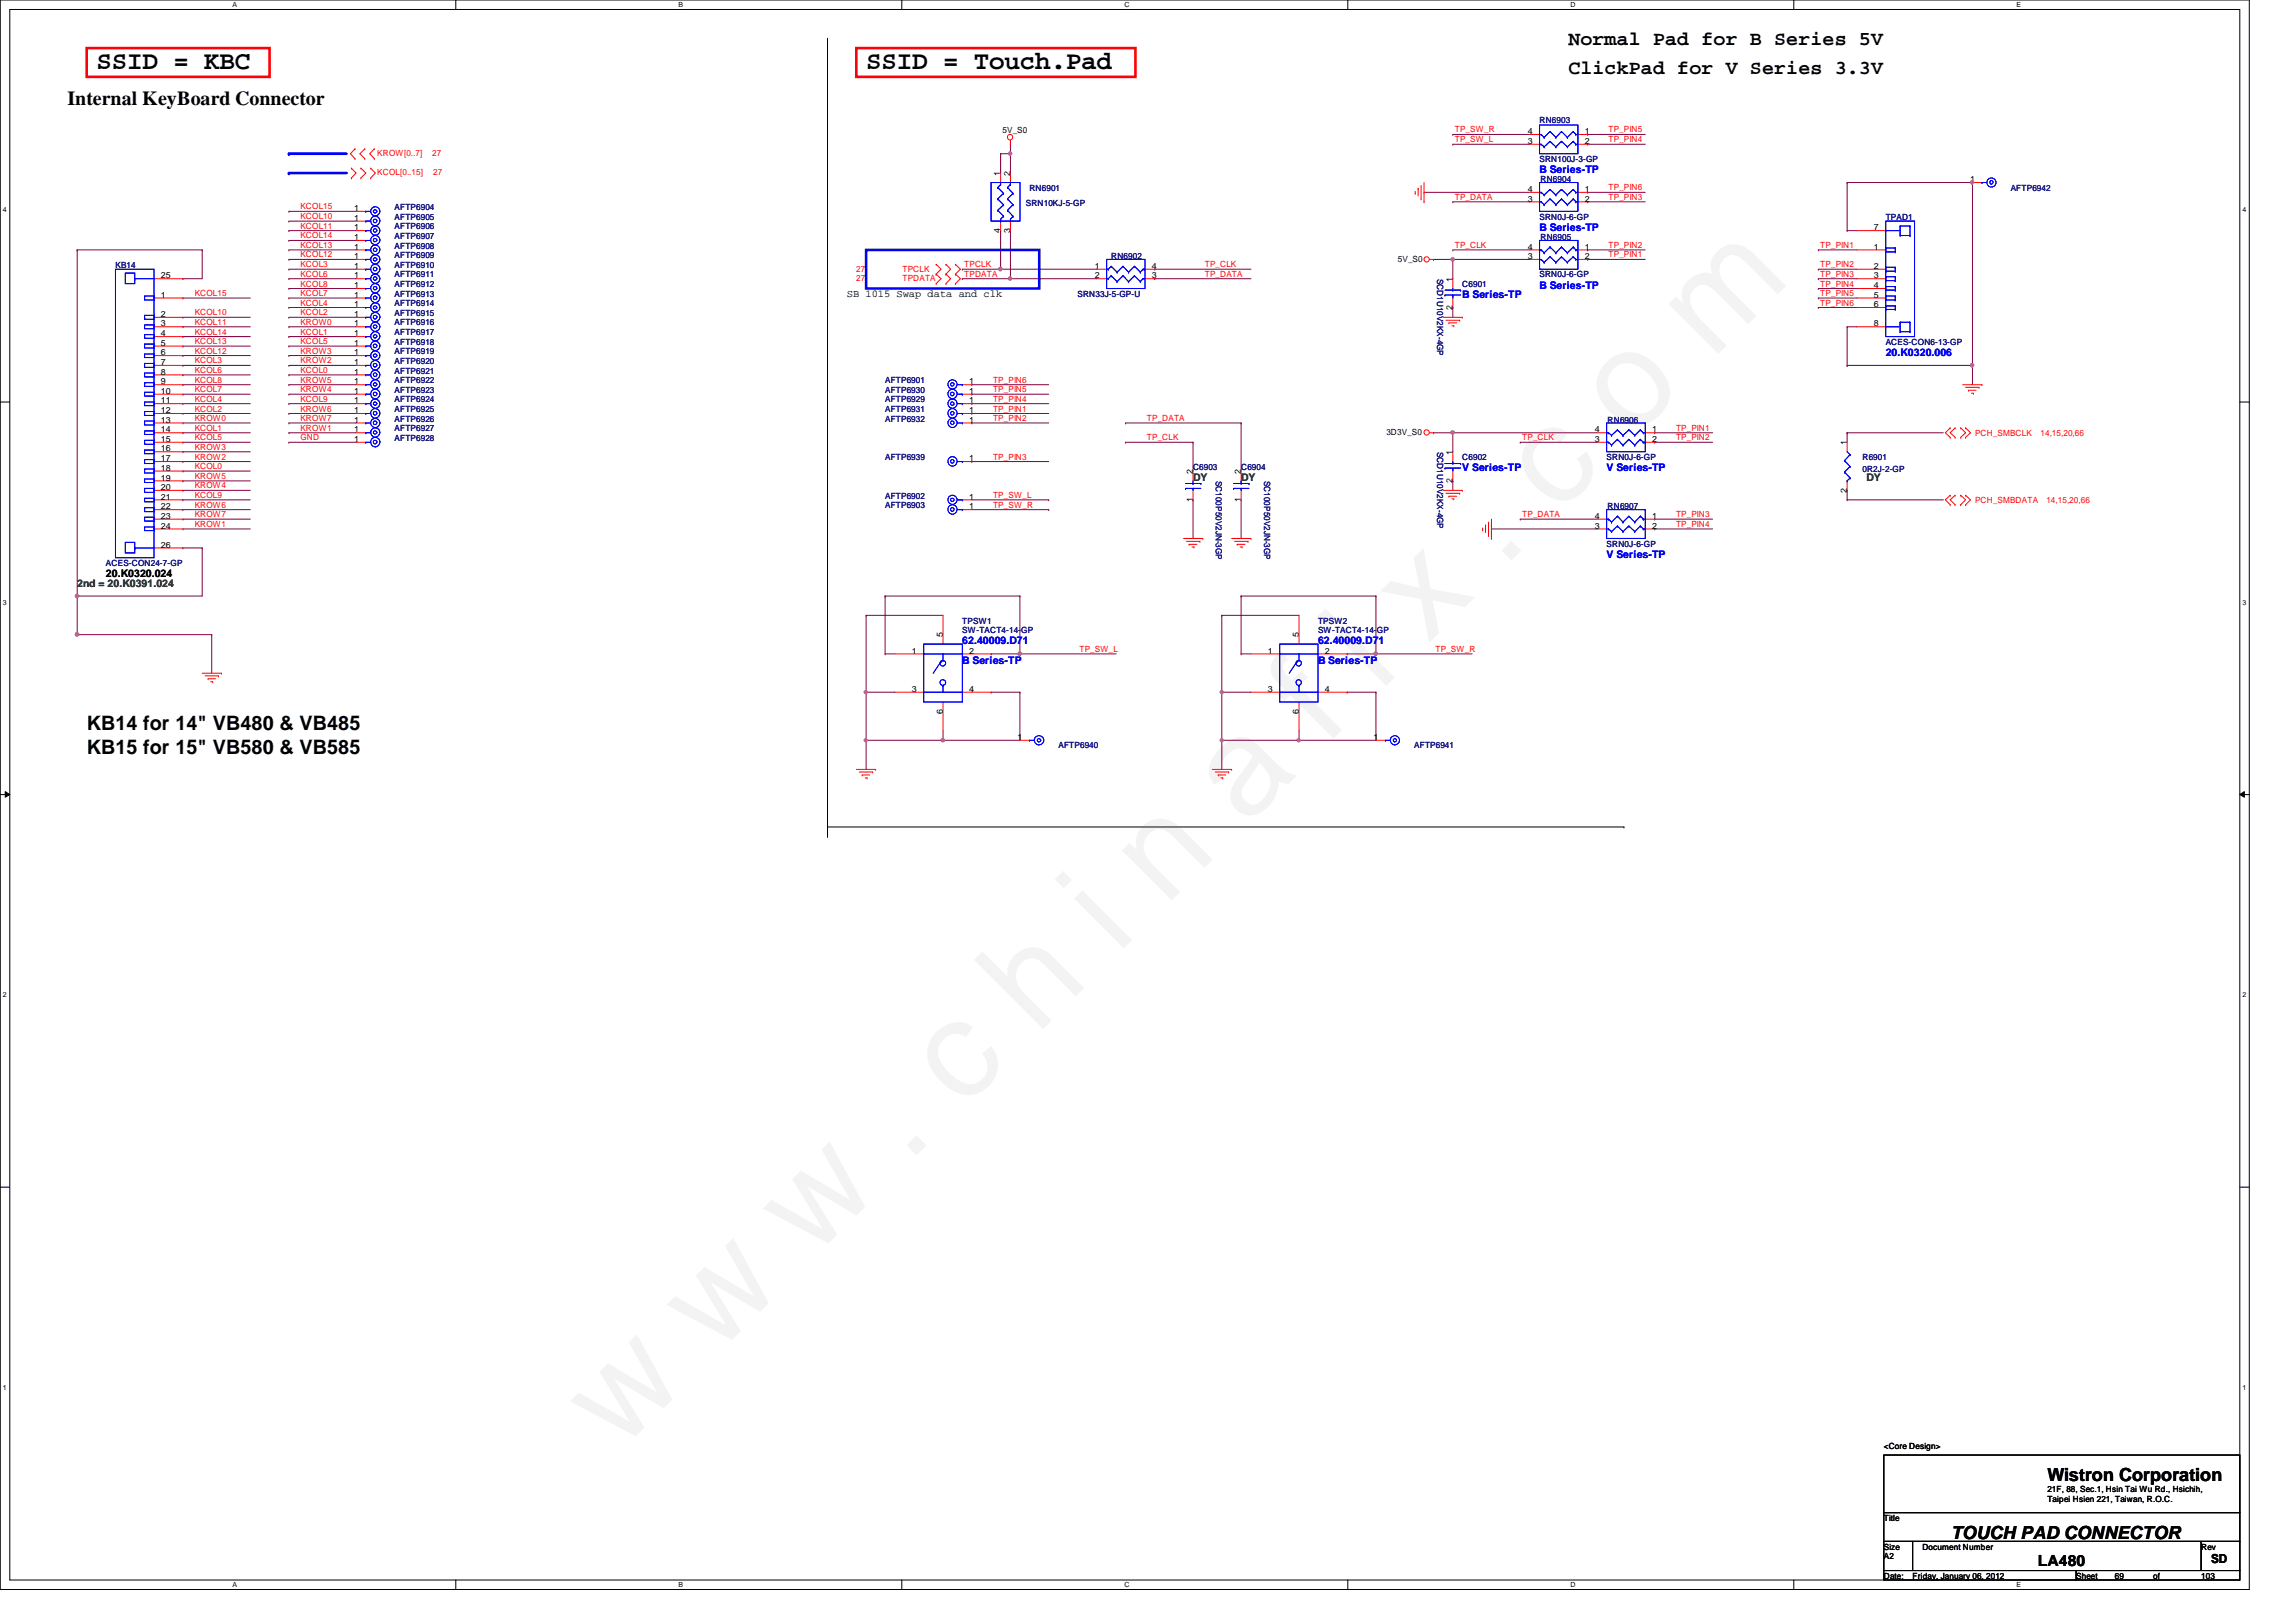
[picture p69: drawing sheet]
<svg xmlns="http://www.w3.org/2000/svg" width="297mm" height="210mm" viewBox="0 0 297 210" stroke-linecap="round" stroke-linejoin="round" font-family="sans-serif">
<defs><g id="words">
<text font-size="17.6" fill="#f0f" x="80.1" y="188" transform="rotate(-45 80.1 188)">w w w . c h i n a f i x . c o m</text>
<g font-size="3.3">
<text x="12.5" y="9">SSID = KBC</text>
<text x="112.1" y="9">SSID = Touch.Pad</text>
</g>
<g font-size="2.6">
<text x="202.9" y="5.8">Normal Pad for B Series 5V</text>
<text x="202.9" y="9.6">ClickPad for V Series 3.3V</text>
<text x="8.7" y="13.5">Internal KeyBoard Connector</text>
<text x="11.2" y="94.5">KB14 for 14&quot; VB480 &amp; VB485</text>
<text x="11.2" y="97.6">KB15 for 15&quot; VB580 &amp; VB585</text>
</g>
<g font-size="2.3">
<text x="264.9" y="191.7">Wistron Corporation</text>
<text x="252.4" y="199.2">TOUCH PAD CONNECTOR</text>
</g>
<text font-size="2" x="263.6" y="202.6">LA480</text>
<text font-size="1.6" x="286" y="202.3">SD</text>
<g font-size="1.4" fill="#00f">
<text x="199.2" y="22.4">B Series-TP</text>
<text x="199.2" y="29.9">B Series-TP</text>
<text x="189.2" y="38.6">B Series-TP</text>
<text x="199.2" y="37.3">B Series-TP</text>
<text x="244" y="46.1">20.K0320.006</text>
<text x="189.2" y="61">V Series-TP</text>
<text x="207.9" y="61">V Series-TP</text>
<text x="207.9" y="72.2">V Series-TP</text>
<text x="124.5" y="83.4">62.40009.D71</text>
<text x="170.5" y="83.4">62.40009.D71</text>
<text x="124.5" y="85.9">B Series-TP</text>
<text x="170.5" y="85.9">B Series-TP</text>
</g>
<g font-size="1.4">
<text x="109.6" y="38.5">SB 1015 Swap data and clk</text>
<text x="13.7" y="74.7">20.K0320.024</text>
</g>
<g font-size="1.4" fill="#008000">
<text x="154.3" y="62.2">DY</text>
<text x="160.6" y="62.2">DY</text>
<text x="241.5" y="62.2">DY</text>
<text x="10" y="75.9">2nd = 20.K0391.024</text>
</g>
<g font-size="1.1">
<text x="129.7" y="17.2">5V_S0</text>
<text x="197.7" y="17.4">4</text>
<text x="205" y="17.4">1</text>
<text x="129.4" y="22.7" transform="rotate(-90 129.4 22.7)">1</text>
<text x="130.7" y="22.7" transform="rotate(-90 130.7 22.7)">2</text>
<text x="197.7" y="18.6">3</text>
<text x="205" y="18.6">2</text>
<text x="254.9" y="23.6">1</text>
<text x="45.8" y="28.6">1</text>
<text x="45.8" y="29.8">1</text>
<text x="45.8" y="27.3">1</text>
<text x="197.7" y="26.1">3</text>
<text x="197.7" y="24.8">4</text>
<text x="205" y="24.8">1</text>
<text x="205" y="26.1">2</text>
<text x="242.4" y="29.8">7</text>
<text x="45.8" y="33.5">1</text>
<text x="45.8" y="31.1">1</text>
<text x="45.8" y="32.3">1</text>
<text x="45.8" y="34.8">1</text>
<text x="129.4" y="30.1" transform="rotate(-90 129.4 30.1)">4</text>
<text x="130.7" y="30.1" transform="rotate(-90 130.7 30.1)">3</text>
<text x="141.6" y="34.8">1</text>
<text x="149" y="34.8">4</text>
<text x="180.8" y="33.9">5V_S0</text>
<text x="197.7" y="33.5">3</text>
<text x="197.7" y="32.3">4</text>
<text x="205" y="32.3">1</text>
<text x="205" y="33.5">2</text>
<text x="242.4" y="32.3">1</text>
<text x="242.4" y="34.8">2</text>
<text x="20.8" y="38.5">1</text>
<text x="20.8" y="41">2</text>
<text x="20.8" y="36">25</text>
<text x="45.8" y="36">1</text>
<text x="45.8" y="37.3">1</text>
<text x="45.8" y="39.8">1</text>
<text x="45.8" y="38.5">1</text>
<text x="45.8" y="41">1</text>
<text x="141.6" y="36">2</text>
<text x="149" y="36">3</text>
<text x="187.9" y="40.1" transform="rotate(-90 187.9 40.1)">2</text>
<text x="187.9" y="36.4" transform="rotate(-90 187.9 36.4)">1</text>
<text x="242.4" y="36">3</text>
<text x="242.4" y="37.3">4</text>
<text x="242.4" y="38.5">5</text>
<text x="242.4" y="39.8">6</text>
<text x="20.8" y="42.2">3</text>
<text x="20.8" y="43.5">4</text>
<text x="20.8" y="44.7">5</text>
<text x="20.8" y="46">6</text>
<text x="20.8" y="47.2">7</text>
<text x="45.8" y="47.2">1</text>
<text x="45.8" y="46">1</text>
<text x="45.8" y="42.2">1</text>
<text x="45.8" y="43.5">1</text>
<text x="45.8" y="44.7">1</text>
<text x="242.4" y="42.2">8</text>
<text x="20.8" y="48.5">8</text>
<text x="20.8" y="49.7">9</text>
<text x="20.8" y="51">10</text>
<text x="20.8" y="52.2">11</text>
<text x="20.8" y="53.5">12</text>
<text x="45.8" y="51">1</text>
<text x="45.8" y="49.7">1</text>
<text x="45.8" y="52.2">1</text>
<text x="45.8" y="53.5">1</text>
<text x="45.8" y="48.5">1</text>
<text x="125.4" y="53.5">1</text>
<text x="125.4" y="51">1</text>
<text x="125.4" y="49.7">1</text>
<text x="125.4" y="52.2">1</text>
<text x="20.8" y="54.7">13</text>
<text x="20.8" y="56">14</text>
<text x="20.8" y="57.2">15</text>
<text x="20.8" y="58.4">16</text>
<text x="20.8" y="59.7">17</text>
<text x="45.8" y="57.2">1</text>
<text x="45.8" y="54.7">1</text>
<text x="45.8" y="56">1</text>
<text x="125.4" y="59.7">1</text>
<text x="125.4" y="54.7">1</text>
<text x="179.4" y="56.3">3D3V_S0</text>
<text x="187.9" y="58.8" transform="rotate(-90 187.9 58.8)">1</text>
<text x="206.3" y="57.2">3</text>
<text x="206.3" y="56">4</text>
<text x="213.7" y="56">1</text>
<text x="213.7" y="57.2">2</text>
<text x="238.9" y="57.6" transform="rotate(-90 238.9 57.6)">1</text>
<text x="20.8" y="60.9">18</text>
<text x="20.8" y="62.2">19</text>
<text x="20.8" y="63.4">20</text>
<text x="20.8" y="64.6">21</text>
<text x="20.8" y="65.9">22</text>
<text x="125.4" y="64.6">1</text>
<text x="125.4" y="65.9">1</text>
<text x="154.3" y="65" transform="rotate(-90 154.3 65)">1</text>
<text x="154.3" y="61.3" transform="rotate(-90 154.3 61.3)">2</text>
<text x="160.5" y="65" transform="rotate(-90 160.5 65)">1</text>
<text x="160.5" y="61.3" transform="rotate(-90 160.5 61.3)">2</text>
<text x="187.9" y="62.5" transform="rotate(-90 187.9 62.5)">2</text>
<text x="238.9" y="63.8" transform="rotate(-90 238.9 63.8)">2</text>
<text x="20.8" y="67.1">23</text>
<text x="20.8" y="68.4">24</text>
<text x="20.8" y="70.9">26</text>
<text x="206.3" y="68.4">3</text>
<text x="206.3" y="67.1">4</text>
<text x="213.7" y="67.1">1</text>
<text x="213.7" y="68.4">2</text>
<text x="122" y="82.5" transform="rotate(-90 122 82.5)">5</text>
<text x="168" y="82.5" transform="rotate(-90 168 82.5)">5</text>
<text x="118" y="84.6">1</text>
<text x="118" y="89.5">3</text>
<text x="125.4" y="84.6">2</text>
<text x="125.4" y="89.5">4</text>
<text x="164" y="84.6">1</text>
<text x="164" y="89.5">3</text>
<text x="171.4" y="84.6">2</text>
<text x="171.4" y="89.5">4</text>
<text x="122" y="92.4" transform="rotate(-90 122 92.4)">6</text>
<text x="131.7" y="95.8">1</text>
<text x="168" y="92.4" transform="rotate(-90 168 92.4)">6</text>
<text x="177.7" y="95.8">1</text>
<text x="243.7" y="187.5">&lt;Core Design&gt;</text>
<text x="243.7" y="196.8">Title</text>
<text x="264.9" y="193.1">21F, 88, Sec.1, Hsin Tai Wu Rd., Hsichih,</text>
<text x="264.9" y="194.4">Taipei Hsien 221, Taiwan, R.O.C.</text>
<text x="243.7" y="200.5">Size</text>
<text x="243.7" y="201.8">A2</text>
<text x="248.7" y="200.5">Document Number</text>
<text x="284.8" y="200.5">Rev</text>
<text x="243.7" y="204.3">Date:</text>
<text x="247.4" y="204.3">Friday, January 06, 2012</text>
<text x="268.6" y="204.3">Sheet</text>
<text x="273.6" y="204.3">69</text>
<text x="278.6" y="204.3">of</text>
<text x="284.8" y="204.3">103</text>
</g>
<g font-size="1.1" fill="#f00">
<text x="188.2" y="17.1">TP_SW_R</text>
<text x="208.1" y="17.1">TP_PIN5</text>
<text x="48.8" y="20.2">KROW[0..7]</text>
<text x="48.8" y="22.7">KCOL[0..15]</text>
<text x="55.9" y="20.2">27</text>
<text x="56" y="22.7">27</text>
<text x="188.2" y="18.4">TP_SW_L</text>
<text x="208.1" y="18.4">TP_PIN4</text>
<text x="38.9" y="27.1">KCOL15</text>
<text x="38.9" y="28.4">KCOL10</text>
<text x="38.9" y="29.6">KCOL11</text>
<text x="188.2" y="25.9">TP_DATA</text>
<text x="208.1" y="25.9">TP_PIN3</text>
<text x="208.1" y="24.6">TP_PIN6</text>
<text x="38.9" y="30.9">KCOL14</text>
<text x="38.9" y="32.1">KCOL13</text>
<text x="38.9" y="33.3">KCOL12</text>
<text x="38.9" y="34.6">KCOL3</text>
<text x="38.9" y="35.8">KCOL6</text>
<text x="110.8" y="35.1">27</text>
<text x="116.8" y="35.1">TPCLK</text>
<text x="124.8" y="34.6">TPCLK</text>
<text x="124.8" y="35.8">TPDATA</text>
<text x="155.9" y="34.6">TP_CLK</text>
<text x="155.9" y="35.8">TP_DATA</text>
<text x="188.2" y="32.1">TP_CLK</text>
<text x="208.1" y="33.3">TP_PIN1</text>
<text x="208.1" y="32.1">TP_PIN2</text>
<text x="235.5" y="32.1">TP_PIN1</text>
<text x="235.5" y="34.6">TP_PIN2</text>
<text x="235.5" y="35.8">TP_PIN3</text>
<text x="25.2" y="38.3">KCOL15</text>
<text x="25.2" y="40.8">KCOL10</text>
<text x="38.9" y="37.1">KCOL8</text>
<text x="38.9" y="38.3">KCOL7</text>
<text x="38.9" y="39.5">KCOL4</text>
<text x="38.9" y="40.8">KCOL2</text>
<text x="110.8" y="36.4">27</text>
<text x="116.8" y="36.4">TPDATA</text>
<text x="235.5" y="39.5">TP_PIN6</text>
<text x="235.5" y="37.1">TP_PIN4</text>
<text x="235.5" y="38.3">TP_PIN5</text>
<text x="25.2" y="42">KCOL11</text>
<text x="25.2" y="43.3">KCOL14</text>
<text x="25.2" y="44.5">KCOL13</text>
<text x="25.2" y="45.8">KCOL12</text>
<text x="25.2" y="47">KCOL3</text>
<text x="38.9" y="42">KROW0</text>
<text x="38.9" y="44.5">KCOL5</text>
<text x="38.9" y="43.3">KCOL1</text>
<text x="38.9" y="47">KROW2</text>
<text x="38.9" y="45.8">KROW3</text>
<text x="25.2" y="48.3">KCOL6</text>
<text x="25.2" y="49.5">KCOL8</text>
<text x="25.2" y="50.8">KCOL7</text>
<text x="25.2" y="52">KCOL4</text>
<text x="25.2" y="53.3">KCOL2</text>
<text x="38.9" y="48.3">KCOL0</text>
<text x="38.9" y="52">KCOL9</text>
<text x="38.9" y="49.5">KROW5</text>
<text x="38.9" y="53.3">KROW6</text>
<text x="38.9" y="50.8">KROW4</text>
<text x="128.5" y="49.5">TP_PIN6</text>
<text x="128.5" y="50.8">TP_PIN5</text>
<text x="128.5" y="53.3">TP_PIN1</text>
<text x="128.5" y="52">TP_PIN4</text>
<text x="25.2" y="54.5">KROW0</text>
<text x="25.2" y="55.8">KCOL1</text>
<text x="25.2" y="57">KCOL5</text>
<text x="25.2" y="59.5">KROW2</text>
<text x="25.2" y="58.2">KROW3</text>
<text x="38.9" y="55.8">KROW1</text>
<text x="38.9" y="54.5">KROW7</text>
<text x="38.9" y="57">GND</text>
<text x="128.5" y="54.5">TP_PIN2</text>
<text x="128.5" y="59.5">TP_PIN3</text>
<text x="148.4" y="54.5">TP_DATA</text>
<text x="148.4" y="57">TP_CLK</text>
<text x="196.9" y="57">TP_CLK</text>
<text x="216.8" y="55.8">TP_PIN1</text>
<text x="216.8" y="57">TP_PIN2</text>
<text x="255.5" y="56.4">PCH_SMBCLK</text>
<text x="264" y="56.4">14,15,20,66</text>
<text x="25.2" y="60.7">KCOL0</text>
<text x="25.2" y="64.4">KCOL9</text>
<text x="25.2" y="62">KROW5</text>
<text x="25.2" y="65.7">KROW6</text>
<text x="25.2" y="63.2">KROW4</text>
<text x="128.5" y="64.4">TP_SW_L</text>
<text x="128.5" y="65.7">TP_SW_R</text>
<text x="255.5" y="65.2">PCH_SMBDATA</text>
<text x="264.7" y="65.2">14,15,20,66</text>
<text x="25.2" y="68.2">KROW1</text>
<text x="25.2" y="66.9">KROW7</text>
<text x="196.9" y="66.9">TP_DATA</text>
<text x="216.8" y="68.2">TP_PIN4</text>
<text x="216.8" y="66.9">TP_PIN3</text>
<text x="139.7" y="84.4">TP_SW_L</text>
<text x="185.7" y="84.4">TP_SW_R</text>
</g>
<g font-size="1.1" fill="#000080">
<text x="199.2" y="16">RN6903</text>
<text x="199.2" y="21">SRN100J-3-GP</text>
<text x="199.3" y="23.6">RN6904</text>
<text x="51.1" y="28.4">AFTP6905</text>
<text x="51.1" y="29.7">AFTP6906</text>
<text x="51.1" y="27.2">AFTP6904</text>
<text x="132.7" y="26.7">SRN10KJ-5-GP</text>
<text x="133.2" y="24.7">RN6901</text>
<text x="199.2" y="28.4">SRN0J-6-GP</text>
<text x="244" y="28.4">TPAD1</text>
<text x="260.1" y="24.7">AFTP6942</text>
<text x="14.9" y="34.6">KB14</text>
<text x="51.1" y="33.4">AFTP6909</text>
<text x="51.1" y="30.9">AFTP6907</text>
<text x="51.1" y="35.9">AFTP6911</text>
<text x="51.1" y="32.2">AFTP6908</text>
<text x="51.1" y="34.6">AFTP6910</text>
<text x="143.8" y="33.5">RN6902</text>
<text x="199.2" y="35.9">SRN0J-6-GP</text>
<text x="199.3" y="31">RN6905</text>
<text x="51.1" y="37.1">AFTP6912</text>
<text x="51.1" y="39.6">AFTP6914</text>
<text x="51.1" y="38.4">AFTP6913</text>
<text x="51.1" y="40.9">AFTP6915</text>
<text x="139.4" y="38.4">SRN33J-5-GP-U</text>
<text x="185.9" y="36.1" transform="rotate(90 185.9 36.1)">SCD1U10V2KX-4GP</text>
<text x="189.2" y="37.1">C6901</text>
<text x="51.1" y="47.1">AFTP6920</text>
<text x="51.1" y="45.8">AFTP6919</text>
<text x="51.1" y="42.1">AFTP6916</text>
<text x="51.1" y="43.3">AFTP6917</text>
<text x="51.1" y="44.6">AFTP6918</text>
<text x="244" y="44.6">ACES-CON6-13-GP</text>
<text x="51.1" y="50.8">AFTP6923</text>
<text x="51.1" y="49.6">AFTP6922</text>
<text x="51.1" y="52.1">AFTP6924</text>
<text x="51.1" y="53.3">AFTP6925</text>
<text x="51.1" y="48.3">AFTP6921</text>
<text x="114.5" y="53.3">AFTP6931</text>
<text x="114.5" y="50.8">AFTP6930</text>
<text x="114.5" y="49.6">AFTP6901</text>
<text x="114.5" y="52.1">AFTP6929</text>
<text x="51.1" y="57.1">AFTP6928</text>
<text x="51.1" y="54.6">AFTP6926</text>
<text x="51.1" y="55.8">AFTP6927</text>
<text x="114.5" y="59.5">AFTP6939</text>
<text x="114.5" y="54.6">AFTP6932</text>
<text x="185.9" y="58.5" transform="rotate(90 185.9 58.5)">SCD1U10V2KX-4GP</text>
<text x="189.2" y="59.5">C6902</text>
<text x="207.9" y="59.5">SRN0J-6-GP</text>
<text x="208" y="54.7">RN6906</text>
<text x="241" y="59.5">R6901</text>
<text x="114.5" y="64.5">AFTP6902</text>
<text x="114.5" y="65.7">AFTP6903</text>
<text x="154.3" y="60.8">C6903</text>
<text x="157.3" y="62.2" transform="rotate(90 157.3 62.2)">SC100P50V2JN-3GP</text>
<text x="160.6" y="60.8">C6904</text>
<text x="163.5" y="62.2" transform="rotate(90 163.5 62.2)">SC100P50V2JN-3GP</text>
<text x="208" y="65.9">RN6907</text>
<text x="241" y="61">0R2J-2-GP</text>
<text x="207.9" y="70.7">SRN0J-6-GP</text>
<text x="13.7" y="73.2">ACES-CON24-7-GP</text>
<text x="124.5" y="80.7">TPSW1</text>
<text x="124.5" y="82">SW-TACT4-14-GP</text>
<text x="170.5" y="80.7">TPSW2</text>
<text x="170.5" y="82">SW-TACT4-14-GP</text>
<text x="136.9" y="96.9">AFTP6940</text>
<text x="183" y="96.9">AFTP6941</text>
</g>
<g font-size=".9">
<text x="30.1" y=".9">A</text>
<text x="87.8" y=".9">B</text>
<text x="145.5" y=".9">C</text>
<text x="203.2" y=".9">D</text>
<text x="260.9" y=".9">E</text>
<text x=".4" y="27.4">4</text>
<text x="290.1" y="27.4">4</text>
<text x=".4" y="78.2">3</text>
<text x="290.1" y="78.2">3</text>
<text x=".4" y="129">2</text>
<text x="290.1" y="129">2</text>
<text x=".4" y="179.8">1</text>
<text x="290.1" y="179.8">1</text>
<text x="30.1" y="205.4">A</text>
<text x="87.8" y="205.4">B</text>
<text x="145.5" y="205.4">C</text>
<text x="203.2" y="205.4">D</text>
<text x="260.9" y="205.4">E</text>
</g>
</g></defs>
<path d="M0 0h291v205.7h-291zM1.3 1.2h288.5v203.3h-288.5z" fill="none" stroke="#000" stroke-width=".13"/>
<g fill="#fff">
<path d="M30.1 .1h.5v1h-.5z"/>
<path d="M30.1 204.6h.5v1h-.5z"/>
</g>
<path d="M59 0v1.2M59 204.5v1.2" fill="none" stroke="#000" stroke-width=".13"/>
<g fill="#fff">
<path d="M87.8 .1h.6v1h-.6z"/>
<path d="M87.8 204.6h.6v1h-.6z"/>
</g>
<path d="M116.7 0v1.2M116.7 204.5v1.2" fill="none" stroke="#000" stroke-width=".13"/>
<g fill="#fff">
<path d="M145.5 .1h.6v1h-.6z"/>
<path d="M145.5 204.6h.6v1h-.6z"/>
</g>
<path d="M174.4 0v1.2M174.4 204.5v1.2" fill="none" stroke="#000" stroke-width=".13"/>
<g fill="#fff">
<path d="M203.2 .1h.6v1h-.6z"/>
<path d="M203.2 204.6h.6v1h-.6z"/>
</g>
<path d="M232.1 0v1.2M232.1 204.5v1.2" fill="none" stroke="#000" stroke-width=".13"/>
<g fill="#fff">
<path d="M260.9 .1h.6v1h-.6z"/>
<path d="M260.9 204.6h.6v1h-.6z"/>
<path d="M.4 26.6h.5v1h-.5z"/>
<path d="M290.1 26.6h.5v1h-.5z"/>
<path d="M.4 77.4h.5v1h-.5z"/>
<path d="M290.1 77.4h.5v1h-.5z"/>
</g>
<path d="M0 52h1.3M289.8 52h1.2" fill="none" stroke="#000" stroke-width=".13"/>
<g fill="#fff">
<path d="M.4 128.2h.5v1h-.5z"/>
<path d="M290.1 128.2h.5v1h-.5z"/>
</g>
<path d="M0 102.8h1.3M.7 102.4l.6 .4-.6 .4zM289.8 102.8l.6-.4v.8zM289.8 102.8h1.2" fill="none" stroke="#000" stroke-width=".13"/>
<path d="M.7 102.4l.6 .4-.6 .4zM289.8 102.8l.6-.4v.8z" fill="#000"/>
<g fill="#fff">
<path d="M.4 179h.5v1h-.5z"/>
<path d="M290.1 179h.5v1h-.5z"/>
</g>
<path d="M0 153.6h1.3M289.8 153.6h1.2" fill="none" stroke="#000" stroke-width=".13"/>
<path d="M129.5 19.9h.1M129.5 19.9h1.2M130.7 19.9h.1M130.7 19.9v2.5M23.7 36.1h.1M26.2 32.3h.1M26.2 32.3v3.8h-2.5" fill="none" stroke="#800040" stroke-width=".13"/>
<path d="M130.5 19.7h.3l.1 .2-.1 .1-.1 .1-.2-.1z" fill-rule="evenodd" fill="#f0f"/>
<path d="M130.5 19.7h.3l.1 .2-.1 .1-.1 .1-.2-.1z" fill="none" stroke="#f0f" stroke-width=".13"/>
<path d="M129.5 19.9h.1M129.5 19.9v2.5M130.7 18.7h.1M130.7 18.7v1.2" fill="none" stroke="#800040" stroke-width=".13"/>
<path d="M37.4 19.9h7.4" fill="none" stroke="#00f" stroke-width=".34"/>
<circle cx="37.4" cy="19.9" r=".17" fill="#00f"/>
<path d="M37.4 22.4h7.4" fill="none" stroke="#00f" stroke-width=".34"/>
<circle cx="37.4" cy="22.4" r=".17" fill="#00f"/>
<path d="M10 32.3h.1M10 32.3h16.2M10 77.1h.1M10 77.1v5" fill="none" stroke="#800040" stroke-width=".13"/>
<path d="M9.8 81.9h.3l.1 .2-.1 .2h-.2h-.1z" fill-rule="evenodd" fill="#f0f"/>
<path d="M9.8 81.9h.3l.1 .2-.1 .2h-.2h-.1z" fill="none" stroke="#f0f" stroke-width=".13"/>
<path d="M9.8 77h.3l.1 .1-.1 .2h-.2h-.1z" fill-rule="evenodd" fill="#f0f"/>
<path d="M9.8 77h.3l.1 .1-.1 .2h-.2h-.1z" fill="none" stroke="#f0f" stroke-width=".13"/>
<path d="M255.2 47.3h.1M255.2 47.3v2.5M10 77.1h.1M23.7 70.9h.1M23.7 70.9h2.5M26.2 70.9h.1M26.2 70.9v6.2h-16.2M10 82.1h.1M10 82.1h17.4M27.4 82.1h.1M27.4 82.1v5" fill="none" stroke="#800040" stroke-width=".13"/>
<path d="M255 47.1h.3l.1 .1-.1 .2-.2 .1-.1-.1z" fill-rule="evenodd" fill="#f0f"/>
<path d="M255 47.1h.3l.1 .1-.1 .2-.2 .1-.1-.1z" fill="none" stroke="#f0f" stroke-width=".13"/>
<path d="M255.2 23.6h.1M255.2 23.6v23.7h-16.2M239 47.3h.1" fill="none" stroke="#800040" stroke-width=".13"/>
<path d="M255 23.4h.3l.1 .2-.1 .2h-.2h-.1z" fill-rule="evenodd" fill="#f0f"/>
<path d="M255 23.4h.3l.1 .2-.1 .2h-.2h-.1z" fill="none" stroke="#f0f" stroke-width=".13"/>
<g fill="none" stroke="#800040" stroke-width=".13">
<path d="M188 17.4h.1M188 18.7h.1M188 17.4h9.9M188 18.7h9.9M205.4 17.4h.1M205.4 18.7h.1M205.4 17.4h7.4M205.4 18.7h7.4M10 32.3h.1M10 32.3v44.8M23.7 38.6h.1M23.7 38.6h8.7"/>
<path d="M37.4 27.3h.1M37.4 28.6h.1M37.4 29.8h.1M37.4 31.1h.1M37.4 32.3h.1M37.4 33.6h.1M37.4 34.8h.1M37.4 36.1h.1M37.4 37.3h.1M37.4 38.6h.1M37.4 39.8h.1M37.4 38.6h8.7"/>
<path d="M37.4 27.3h8.7M37.4 28.6h8.7M37.4 29.8h8.7M37.4 31.1h8.7M37.4 32.3h8.7M37.4 33.6h8.7M37.4 34.8h8.7M37.4 36.1h8.7M37.4 37.3h8.7M37.4 39.8h8.7M235.2 38.6h5M235.2 32.3h5"/>
<path d="M235.2 34.8h5M235.2 36.1h5M235.2 37.3h5M235.2 39.8h5M239 29.8h.1M239 23.6h.1M239 29.8h1.2M239 23.6v6.2M239 23.6h16.2M255.2 23.6h.1M23.7 41.1h.1M23.7 42.3h.1"/>
<path d="M23.7 43.6h.1M23.7 44.8h.1M23.7 46h.1M23.7 47.3h.1M23.7 48.5h.1M23.7 49.8h.1M23.7 51h.1M23.7 52.2h.1M23.7 53.5h.1M23.7 54.7h.1M23.7 56h.1M23.7 57.2h.1"/>
<path d="M23.7 59.7h.1M23.7 58.5h.1M23.7 41.1h8.7M23.7 42.3h8.7M23.7 43.6h8.7M23.7 44.8h8.7M23.7 46h8.7M23.7 47.3h8.7M23.7 48.5h8.7M23.7 49.8h8.7M23.7 51h8.7M23.7 52.2h8.7"/>
<path d="M23.7 53.5h8.7M23.7 54.7h8.7M23.7 56h8.7M23.7 57.2h8.7M23.7 59.7h8.7M23.7 58.5h8.7M37.4 41.1h.1M37.4 42.3h.1M37.4 44.8h.1M37.4 43.6h.1M37.4 48.5h.1M37.4 52.2h.1"/>
<path d="M37.4 49.8h.1M37.4 47.3h.1M37.4 53.5h.1M37.4 56h.1M37.4 46h.1M37.4 54.7h.1M37.4 51h.1M37.4 57.2h.1M37.4 41.1h8.7M37.4 42.3h8.7M37.4 43.6h8.7M37.4 44.8h8.7"/>
<path d="M37.4 46h8.7M37.4 47.3h8.7M37.4 48.5h8.7M37.4 49.8h8.7M37.4 51h8.7M37.4 52.2h8.7M37.4 53.5h8.7M37.4 54.7h8.7M37.4 56h8.7M37.4 57.2h8.7M239 42.3h.1M239 47.3h.1"/>
<path d="M239 56h.1M239 42.3h1.2M239 56h12.4M239 42.3v5M239 56v1.2M23.7 61h.1M23.7 64.7h.1M23.7 62.2h.1M23.7 66h.1M23.7 68.5h.1M23.7 67.2h.1M23.7 63.5h.1"/>
<path d="M23.7 61h8.7M23.7 64.7h8.7M23.7 62.2h8.7M23.7 66h8.7M23.7 68.5h8.7M23.7 67.2h8.7M23.7 63.5h8.7M239 64.7h.1M239 63.5h.1M239 64.7h12.4M239 63.5v1.2"/>
</g>
<g fill="none" stroke="#f00" stroke-width=".13">
<path d="M45.9 19.3h.1M45.9 19.3l-.6 .6 .6 .6M47.2 19.3h.1M47.2 19.3l-.6 .6 .6 .6M48.4 19.3h.1M48.4 19.3l-.6 .6 .6 .6M130.7 18.7h.1M130.7 18.2v.5M197.9 17.4h1.3M197.9 18.7h1.3M204.1 17.4h1.3M204.1 18.7h1.3"/>
<path d="M19.9 36.1h3.8M19.9 38.6h3.8M45.5 23h.1M45.5 21.8h.1M45.5 21.8l.6 .6-.6 .6M45.9 20.5h.1M46.1 33.6h1.2M46.1 31.1h1.2M46.1 36.1h1.2M46.1 37.3h1.2M46.1 32.3h1.2M46.1 39.8h1.2"/>
<path d="M46.1 28.6h1.2M46.1 38.6h1.2M46.1 34.8h1.2M46.1 29.8h1.2M46.1 27.3h1.2M46.7 21.8h.1M46.7 23h.1M46.7 21.8l.6 .6-.6 .6M47.2 20.5h.1M48 23h.1M48 21.8h.1M48 21.8l.6 .6-.6 .6"/>
<path d="M48.4 20.5h.1M129.5 22.4v1.2M130.7 22.4v1.2M183.9 24v1.7M184.2 23.6v2.5M240.2 36.1h3.8M240.2 37.3h3.8M240.2 32.3h3.8M240.2 39.8h3.8M240.2 38.6h3.8M240.2 34.8h3.8M240.2 29.8h3.8"/>
<path d="M255.2 23.6h1.2M19.9 49.8h3.8M19.9 47.3h3.8M19.9 46h3.8M19.9 42.3h3.8M19.9 51h3.8M19.9 57.2h3.8M19.9 41.1h3.8M19.9 43.6h3.8M19.9 44.8h3.8M19.9 48.5h3.8M19.9 52.2h3.8"/>
<path d="M19.9 53.5h3.8M19.9 54.7h3.8M19.9 56h3.8M19.9 58.5h3.8M19.9 59.7h3.8M46.1 49.8h1.2M46.1 47.3h1.2M46.1 46h1.2M46.1 42.3h1.2M46.1 51h1.2M46.1 57.2h1.2M46.1 41.1h1.2"/>
<path d="M46.1 43.6h1.2M46.1 44.8h1.2M46.1 48.5h1.2M46.1 52.2h1.2M46.1 53.5h1.2M46.1 54.7h1.2M46.1 56h1.2M239 57.2v1.3M240.2 42.3h3.8M252.3 56.6h.1M252.3 55.4h.1M252.3 55.4l-.6 .6 .6 .6"/>
<path d="M252.9 55.4h.1M252.9 56.6h.1M252.9 55.4l-.6 .6 .6 .6M253.7 56.6h.1M253.7 55.4h.1M253.7 55.4l.6 .6-.6 .6M253.9 49.8h2.5M254.3 56.6h.1M254.3 55.4h.1M254.3 50.1h1.7M254.3 55.4l.6 .6-.6 .6M254.7 50.5h.1"/>
<path d="M254.7 50.5h.9M255.1 50.9h.2M255.3 50.9h.1M256 50.1h.1M256.4 49.8h.1M19.9 61h3.8M19.9 62.2h3.8M19.9 63.5h3.8M19.9 64.7h3.8M19.9 66h3.8M19.9 67.2h3.8M19.9 68.5h3.8"/>
<path d="M19.9 70.9h3.8M239 62.2v1.3M252.3 65.3h.1M252.3 64.1h.1M252.3 64.1l-.6 .6 .6 .6M252.9 64.1h.1M252.9 65.3h.1M252.9 64.1l-.6 .6 .6 .6M253.7 65.3h.1M253.7 64.1h.1M253.7 64.1l.6 .6-.6 .6M254.3 65.3h.1"/>
<path d="M254.3 64.1h.1M254.3 64.1l.6 .6-.6 .6M26.2 87.1h2.5M26.5 87.5h1.8M26.9 87.8h.1M26.9 87.8h1M27.3 88.2h.2M27.5 88.2h.1M28.3 87.5h.1M28.7 87.1h.1"/>
<circle cx="130.7" cy="17.8" r=".35"/>
</g>
<path d="M107.1 5v103.2M107.1 107h103M243.7 188.3h46.1v7.4h-46.1zM243.7 195.7h46.1v3.8h-46.1zM243.7 199.5h3.7v3.7h-3.7zM247.4 199.5h37.4v3.7h-37.4zM284.8 199.5h5v3.7h-5zM243.7 203.2h24.9v1.3h-24.9zM268.6 203.2h21.2v1.3h-21.2z" fill="none" stroke="#000" stroke-width=".13"/>
<path d="M11.2 6.2h23.7v3.7h-23.7zM110.8 6.2h36.1v3.7h-36.1z" fill="none" stroke="#f00" stroke-width=".34"/>
<g fill="none" stroke="#00f" stroke-width=".13">
<path d="M199.2 16.2h4.9v3.7h-4.9zM199.2 17.4h.1M199.2 17.4h.2M199.2 18.7h.2M199.4 17.4h.1M199.4 18.7h.1M199.4 17.4l.4 .4M199.4 18.7l.4 .3M199.8 17.8h.1M199.8 19h.1M200.5 17h.1M200.5 18.3h.1"/>
<path d="M200.5 17l.8 .8M200.5 17l-.7 .8M200.5 18.3l-.7 .7M200.5 18.3l.8 .7M201.3 17.8h.1M201.3 19h.1M202 17h.1M202 18.3h.1M202 17l.8 .8M202 17l-.7 .8M202 18.3l-.7 .7M202 18.3l.8 .7"/>
<path d="M202.8 17.8h.1M202.8 19h.1M203.5 17h.1M203.5 18.3h.1M203.5 17l.4 .4M203.5 17l-.7 .8M203.5 18.3l-.7 .7M203.5 18.3l.4 .4M203.9 17.4h.1M203.9 18.7h.1M203.9 17.4h.2M203.9 18.7h.2"/>
<path d="M204.1 18.7h.1M14.9 34.8h5v37.4h-5zM16.2 35.3h1.2v1.4h-1.2zM17.4 36.1h.1M17.4 36.1h2.5M18.7 38.3h1.2v.5h-1.2zM47.3 33.6h.1M47.3 31.1h.1M47.3 36.1h.1M47.3 37.3h.1M47.3 32.3h.1M47.3 39.8h.1"/>
<path d="M47.3 28.6h.1M47.3 38.6h.1M47.3 34.8h.1M47.3 29.8h.1M47.3 27.3h.1M47.3 33.6h.7M47.3 31.1h.7M47.3 36.1h.7M47.3 37.3h.7M47.3 32.3h.7M47.3 39.8h.7M47.3 28.6h.7"/>
<path d="M47.3 38.6h.7M47.3 34.8h.7M47.3 29.8h.7M47.3 27.3h.7M48.4 33.4h.3l.1 .2-.1 .1-.2 .1-.1-.1zM48.4 30.9h.3l.1 .2-.1 .1-.2 .1-.1-.1zM48.4 35.9h.3l.1 .1-.1 .2-.2 .1-.1-.1zM48.4 37.1h.3l.1 .2-.1 .1-.2 .1-.1-.1zM48.4 32.1h.3l.1 .2-.1 .2-.2 .1-.1-.1zM48.4 39.6h.3l.1 .2-.1 .1-.2 .1-.1-.1zM48.4 28.4h.3l.1 .2-.1 .1-.2 .1-.1-.1zM48.4 38.4h.3l.1 .1-.1 .2-.2 .1-.1-.1z"/>
<path d="M48.4 34.6h.3l.1 .2-.1 .2-.2 .1-.1-.1zM48.4 29.6h.3l.1 .2-.1 .2-.2 .1-.1-.1zM48.4 27.2h.3l.1 .1-.1 .2-.2 .1-.1-.1zM128.2 23.6h3.7v5h-3.7zM129.5 23.9h.1M129.5 23.6v.3M129.5 23.9l-.4 .4M130.7 23.9h.1M130.7 23.6h.1M130.7 23.9l-.4 .4M130.7 23.6v.3M199.2 23.6h4.9v3.7h-4.9z"/>
<path d="M244 28.6h3.7v15h-3.7zM244 32.1h.1M244 32.6h.1M244 34.6h.1M244 35.1h.1M244 35.8h.1M244 36.3h.1M244 37.1h.1M244 37.5h.1M244 29.8h.1M244 38.3h.1M244 38.8h.1"/>
<path d="M244 39.6h.1M244 29.8h1.8M244 32.1h1.2M244 32.1v.5M244 34.6v.5M244 35.8v.5M244 37.1v.4M244 38.3v.5M244 39.6v.4M244 32.6h1.2M244 34.6h1.2M244 35.1h1.2"/>
<path d="M244 35.8h1.2M244 36.3h1.2M244 37.1h1.2M244 37.5h1.2M244 38.3h1.2M244 38.8h1.2M244 39.6h1.2M245.2 32.6h.1M245.2 32.1h.1M245.2 35.1h.1M245.2 34.6h.1M245.2 36.3h.1"/>
<path d="M245.2 35.8h.1M245.2 37.5h.1M245.2 37.1h.1M245.2 38.8h.1M245.2 38.3h.1M245.2 39.6h.1M245.2 32.1v.5M245.2 34.6v.5M245.2 35.8v.5M245.2 37.1v.4M245.2 38.3v.5M245.2 39.6v.4"/>
<path d="M245.8 29.3h.1M245.8 30.5h.1M245.8 29.3h1.3M245.8 29.3v1.2M245.8 30.5h1.3M247.1 30.5h.1M247.1 29.3h.1M247.1 29.3v1.2M256.4 23.6h.1M256.4 23.6h.6M257.5 23.4h.3v.2v.2h-.2h-.1zM18.7 40.8h1.2v.5h-1.2z"/>
<path d="M18.7 42h1.2v.5h-1.2zM18.7 43.3h1.2v.5h-1.2zM18.7 44.5h1.2v.5h-1.2zM18.7 45.8h1.2v.5h-1.2zM18.7 47h1.2v.5h-1.2zM18.7 48.3h1.2v.5h-1.2zM18.7 49.5h1.2v.5h-1.2zM18.7 50.8h1.2v.5h-1.2zM18.7 52h1.2v.5h-1.2zM18.7 53.3h1.2v.5h-1.2zM18.7 54.5h1.2v.5h-1.2zM18.7 55.8h1.2v.4h-1.2z"/>
<path d="M18.7 57h1.2v.5h-1.2zM18.7 58.3h1.2v.4h-1.2zM18.7 59.5h1.2v.5h-1.2zM47.3 47.3h.1M47.3 46h.1M47.3 42.3h.1M47.3 51h.1M47.3 49.8h.1M47.3 57.2h.1M47.3 54.7h.1M47.3 52.2h.1M47.3 53.5h.1"/>
<path d="M47.3 56h.1M47.3 43.6h.1M47.3 48.5h.1M47.3 44.8h.1M47.3 41.1h.1M47.3 47.3h.7M47.3 46h.7M47.3 42.3h.7M47.3 51h.7M47.3 49.8h.7M47.3 57.2h.7M47.3 54.7h.7"/>
<path d="M47.3 52.2h.7M47.3 53.5h.7M47.3 56h.7M47.3 43.6h.7M47.3 48.5h.7M47.3 44.8h.7M47.3 41.1h.7M48.4 47.1h.3l.1 .1-.1 .2-.2 .1-.1-.1zM48.4 45.9h.3l.1 .1-.1 .2h-.2h-.1zM48.4 42.1h.3l.1 .1-.1 .2-.2 .1-.1-.1zM48.4 50.8h.3l.1 .2-.1 .1-.2 .1-.1-.1zM48.4 49.6h.3l.1 .1-.1 .2-.2 .1-.1-.1z"/>
<path d="M48.4 57h.3l.1 .2-.1 .2h-.2h-.1zM48.4 54.5h.3l.1 .2-.1 .2h-.2h-.1zM48.4 52.1h.3l.1 .1-.1 .2-.2 .1-.1-.1zM48.4 53.3h.3l.1 .2-.1 .1-.2 .1-.1-.1zM48.4 55.8h.3l.1 .2-.1 .1-.2 .1-.1-.1zM48.4 43.4h.3l.1 .1-.1 .2h-.2h-.1zM48.4 48.3h.3l.1 .2-.1 .1-.2 .1-.1-.1zM48.4 44.6h.3l.1 .1-.1 .2-.2 .1-.1-.1zM48.4 40.9h.3l.1 .1-.1 .2-.2 .1-.1-.1zM238.6 59.6h.1M238.6 59.6l.7 .8M239 58.5l.3 .3"/>
<path d="M239.3 58.8h.1M239.3 58.8l-.7 .8M244 42.3h.1M244 40h.1M244 42.3h1.8M244 40h1.2M245.2 40h.1M245.8 41.7h.1M245.8 42.9h.1M245.8 41.7v1.2M245.8 41.7h1.3M245.8 42.9h1.3"/>
<path d="M247.1 42.9h.1M247.1 41.7h.1M247.1 41.7v1.2M16.2 70.2h1.2v1.3h-1.2zM17.4 70.9h.1M17.4 70.9h2.5M18.7 60.7h1.2v.5h-1.2zM18.7 62h1.2v.4h-1.2zM18.7 63.2h1.2v.5h-1.2zM18.7 64.5h1.2v.4h-1.2zM18.7 65.7h1.2v.5h-1.2zM18.7 66.9h1.2v.5h-1.2z"/>
<path d="M18.7 68.2h1.2v.5h-1.2zM238.6 61.1h.1M238.6 61.1l.7 .7M239 62.2h.1M239.3 60.4h.1M239.3 61.8h.1M239.3 60.4l-.7 .7M239.3 61.8l-.3 .4"/>
<circle cx="48.5" cy="28.6" r=".6"/>
<circle cx="48.5" cy="34.8" r=".6"/>
<circle cx="48.5" cy="38.5" r=".6"/>
<circle cx="48.5" cy="32.3" r=".6"/>
<circle cx="48.6" cy="27.3" r=".59"/>
<circle cx="48.6" cy="29.8" r=".59"/>
<circle cx="48.6" cy="31.1" r=".59"/>
<circle cx="48.6" cy="37.3" r=".59"/>
<circle cx="48.6" cy="36.1" r=".59"/>
<circle cx="48.6" cy="39.8" r=".59"/>
<circle cx="48.6" cy="33.6" r=".59"/>
<circle cx="257.6" cy="23.6" r=".59"/>
<circle cx="48.5" cy="47.3" r=".6"/>
<circle cx="48.5" cy="57.2" r=".6"/>
<circle cx="48.5" cy="53.5" r=".6"/>
<circle cx="48.5" cy="44.8" r=".6"/>
<circle cx="48.5" cy="41" r=".6"/>
<circle cx="48.5" cy="51" r=".6"/>
<circle cx="48.6" cy="46" r=".59"/>
<circle cx="48.6" cy="42.3" r=".59"/>
<circle cx="48.6" cy="56" r=".59"/>
<circle cx="48.6" cy="48.5" r=".59"/>
<circle cx="48.6" cy="49.7" r=".59"/>
<circle cx="48.6" cy="52.2" r=".59"/>
<circle cx="48.6" cy="54.7" r=".59"/>
<circle cx="48.6" cy="43.5" r=".59"/>
</g>
<path d="M130.5 19.7h.3l.1 .2-.1 .1-.1 .1-.2-.1z" fill-rule="evenodd" fill="#f0f"/>
<path d="M130.5 19.7h.3l.1 .2-.1 .1-.1 .1-.2-.1z" fill="none" stroke="#f0f" stroke-width=".13"/>
<path d="M9.8 81.9h.3l.1 .2-.1 .2h-.2h-.1z" fill-rule="evenodd" fill="#f0f"/>
<path d="M9.8 81.9h.3l.1 .2-.1 .2h-.2h-.1z" fill="none" stroke="#f0f" stroke-width=".13"/>
<path d="M9.8 77h.3l.1 .1-.1 .2h-.2h-.1z" fill-rule="evenodd" fill="#f0f"/>
<path d="M9.8 77h.3l.1 .1-.1 .2h-.2h-.1z" fill="none" stroke="#f0f" stroke-width=".13"/>
<path d="M255 47.1h.3l.1 .1-.1 .2-.2 .1-.1-.1z" fill-rule="evenodd" fill="#f0f"/>
<path d="M255 47.1h.3l.1 .1-.1 .2-.2 .1-.1-.1z" fill="none" stroke="#f0f" stroke-width=".13"/>
<path d="M255 23.4h.3l.1 .2-.1 .2h-.2h-.1z" fill-rule="evenodd" fill="#f0f"/>
<path d="M255 23.4h.3l.1 .2-.1 .2h-.2h-.1z" fill="none" stroke="#f0f" stroke-width=".13"/>
<use href="#words"/>
</svg>
